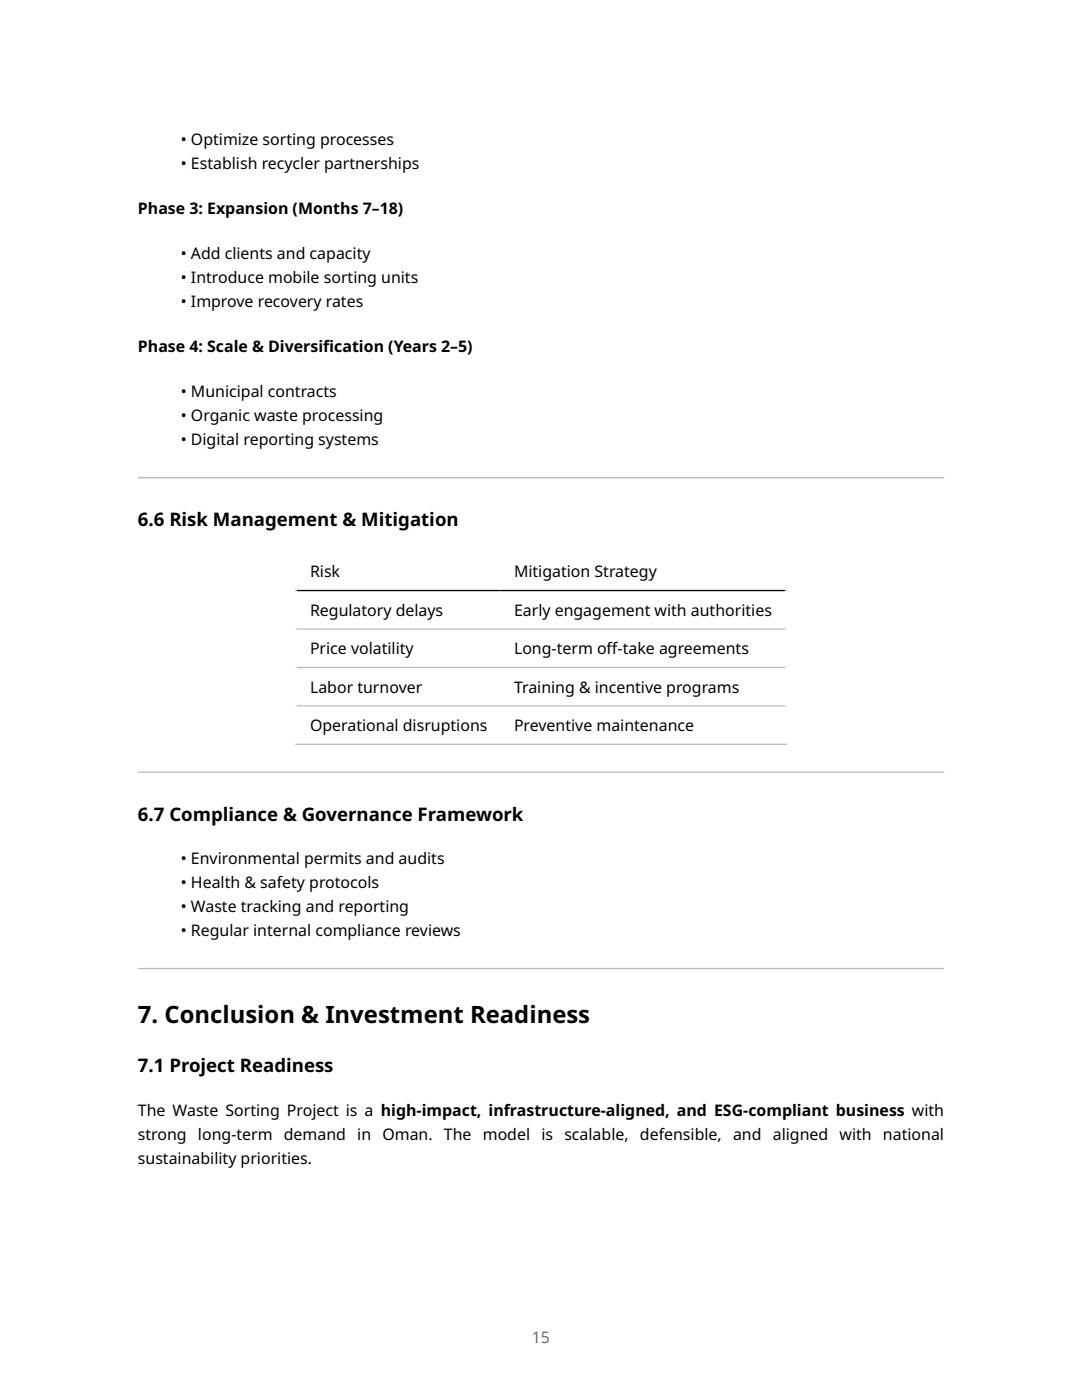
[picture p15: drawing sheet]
<svg xmlns="http://www.w3.org/2000/svg" width="216mm" height="279mm" viewBox="0 0 216 279" stroke-linecap="round" stroke-linejoin="round" font-family="sans-serif">
<defs><g id="words">
<text font-size="4.8" x="27.5" y="204.1">7. Conclusion &amp; Investment Readiness</text>
<g font-size="3.7">
<text x="27.5" y="105">6.6 Risk Management &amp; Mitigation</text>
<text x="27.5" y="163.8">6.7 Compliance &amp; Governance Framework</text>
<text x="27.5" y="214">7.1 Project Readiness</text>
</g>
<g font-size="3.2">
<text x="36.1" y="29">• Optimize sorting processes</text>
<text x="36.1" y="33.8">• Establish recycler partnerships</text>
<text x="27.5" y="42.8">Phase 3: Expansion (Months 7–18)</text>
<text x="36.1" y="51.7">• Add clients and capacity</text>
<text x="36.1" y="56.5">• Introduce mobile sorting units</text>
<text x="36.1" y="61.3">• Improve recovery rates</text>
<text x="27.5" y="70.3">Phase 4: Scale &amp; Diversif</text>
<text x="64.5" y="70.3">ication (Years 2–5)</text>
<text x="36.1" y="79.2">• Municipal contracts</text>
<text x="36.1" y="84">• Organic waste processing</text>
<text x="36.1" y="88.8">• Digital reporting systems</text>
<text x="61.9" y="115.3">Risk</text>
<text x="102.6" y="115.3">Mitigation Strategy</text>
<text x="61.9" y="122.9">Regulatory delays</text>
<text x="102.6" y="122.9">Early engagement with authorities</text>
<text x="61.9" y="130.6">Price volatility</text>
<text x="102.6" y="130.6">Long-term of</text>
<text x="121.1" y="130.6">f-take agreements</text>
<text x="61.9" y="138.3">Labor turnover</text>
<text x="102.6" y="138.3">Training &amp; incentive programs</text>
<text x="61.9" y="145.9">Operational disruptions</text>
<text x="102.6" y="145.9">Preventive maintenance</text>
<text x="36.1" y="172.4">• Environmental permits and audits</text>
<text x="36.1" y="177.2">• Health &amp; safety protocols</text>
<text x="36.1" y="182">• Waste tracking and reporting</text>
<text x="36.1" y="186.7">• Regular internal compliance reviews</text>
<text x="27.5" y="222.7">The Waste Sorting Project is a high-impact, infrastructure-aligned, and ESG-compliant business with</text>
<text x="27.5" y="227.5">strong</text>
<text x="39.5" y="227.5">long-term</text>
<text x="56.6" y="227.5">demand</text>
<text x="71.3" y="227.5">in</text>
<text x="76.3" y="227.5">Oman.</text>
<text x="88.6" y="227.5">The</text>
<text x="96.3" y="227.5">model</text>
<text x="108" y="227.5">is</text>
<text x="112.6" y="227.5">scalable,</text>
<text x="127.7" y="227.5">defensible,</text>
<text x="146.3" y="227.5">and</text>
<text x="154.2" y="227.5">aligned</text>
<text x="167.5" y="227.5">with</text>
<text x="176.2" y="227.5">national</text>
<text x="27.5" y="232.2">sustainability priorities.</text>
</g>
<text font-size="3.2" fill="#6e6e6e" x="106.1" y="267.9">15</text>
</g></defs>
<path d="M27.5 95.5h160.9zM27.5 95.2h160.9v.3h-160.9z" fill-rule="evenodd" fill="#bbb"/>
<path d="M59 110.2h97.9M59.1 110.1v38.6M156.8 110.1v38.6" fill="none" stroke="#fff" stroke-width=".26"/>
<path d="M59 117.9h97.9" fill="none" stroke="#000" stroke-width=".26"/>
<path d="M59 125.5h97.9M59 133.2h97.9M59 140.9h97.9M59 148.5h97.9" fill="none" stroke="#bbb" stroke-width=".26"/>
<g fill="#bbb">
<path d="M27.5 154.2h160.9zM27.5 154h160.9v.2h-160.9z" fill-rule="evenodd"/>
<path d="M27.5 193.4h160.9zM27.5 193.2h160.9v.2h-160.9z" fill-rule="evenodd"/>
</g>
<use href="#words"/>
</svg>
